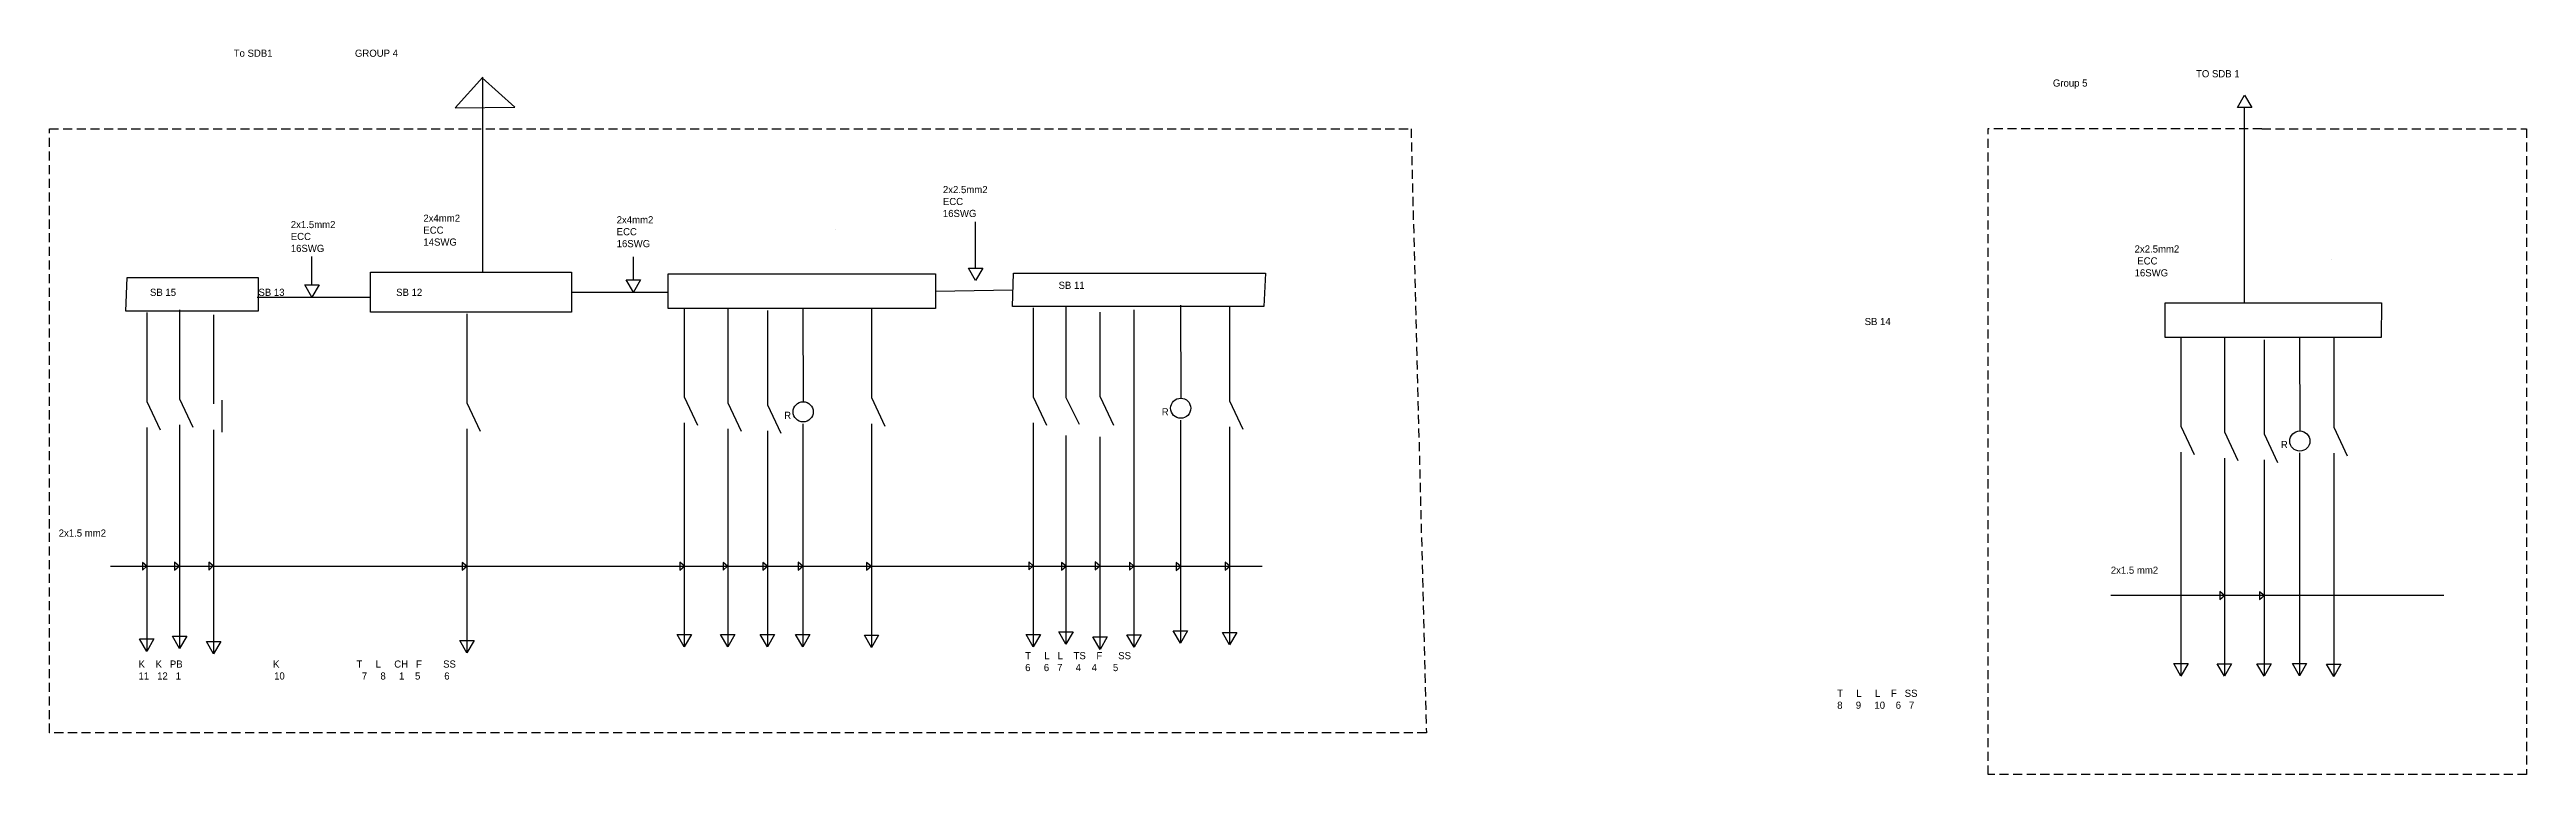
# Model space of a CAD drawing. Header units: inches. Extents: x 382 to 3589, y 252 to 2683.
# Drawn here: x 2282 to 3148, y 2255 to 2509 of the extents above; entities that cross this region are included whole.
import ezdxf

# ---------------------------------------------------------------- set-up
doc = ezdxf.new("R2010")
doc.units = ezdxf.units.IN
doc.linetypes.add('HIDDEN2', pattern=[4.7625, 3.175, -1.5875])

msp = doc.modelspace()

# ---------------------------------------------------------------- linework, layer by layer
for p, q in [((2433.75, 2498.98), (2424.07, 2488.18)), ((2444.92, 2488.49), (2433.51, 2498.71)), ((2433.75, 2430.73), (2433.75, 2498.98)), ((3046.83, 2488.32), (3049.33, 2492.65)), ((3049.33, 2492.65), (3051.83, 2488.32)), ((2424.07, 2488.18), (2444.92, 2488.49)), ((3051.83, 2488.32), (3046.83, 2488.32)), ((3049.33, 2420.06), (3049.33, 2488.32)), ((2556.86, 2445.52), (2556.86, 2445.52)), ((2605.95, 2432.21), (2605.95, 2448.35)), ((2374.09, 2426.38), (2374.09, 2436.21)), ((2486.41, 2428.09), (2486.41, 2436.16)), ((2603.45, 2432.21), (2608.45, 2432.21)), ((2605.95, 2427.88), (2603.45, 2432.21)), ((2608.45, 2432.21), (2605.95, 2427.88)), ((3079.81, 2435.3), (3079.81, 2435.3)), ((2371.59, 2426.38), (2376.59, 2426.38)), ((2374.09, 2422.05), (2371.59, 2426.38)), ((2376.59, 2426.38), (2374.09, 2422.05)), ((2464.82, 2423.76), (2498.55, 2423.76)), ((2483.91, 2428.09), (2488.91, 2428.09)), ((2486.41, 2423.76), (2483.91, 2428.09)), ((2488.91, 2428.09), (2486.41, 2423.76)), ((2591.95, 2424.09), (2619.02, 2424.6)), ((2316.38, 2416.73), (2316.38, 2385.62)), ((2327.81, 2417.63), (2327.81, 2386.52)), ((2339.69, 2415.82), (2339.69, 2384.72)), ((2354.99, 2422.05), (2394.54, 2422.05)), ((2428.24, 2416.19), (2428.24, 2385.09)), ((2504.19, 2418.32), (2504.19, 2387.21)), ((2519.37, 2418.03), (2519.37, 2385.11)), ((2533.24, 2417.36), (2533.24, 2384.44)), ((2545.59, 2417.98), (2545.71, 2385.48)), ((2569.6, 2418.02), (2569.6, 2386.91)), ((2626.12, 2418.3), (2626.12, 2387.19)), ((2637.51, 2418.59), (2637.51, 2386.99)), ((2649.4, 2416.79), (2649.4, 2387.17)), ((2661.28, 2417.56), (2661.28, 2373.91)), ((2677.51, 2419.22), (2677.63, 2386.72)), ((2694.69, 2418.76), (2694.69, 2385.85)), ((3027.13, 2408.1), (3027.13, 2376.99)), ((3042.32, 2407.81), (3042.32, 2374.9)), ((3056.19, 2407.14), (3056.19, 2374.22)), ((3068.54, 2407.77), (3068.66, 2375.26)), ((3080.51, 2407.66), (3080.51, 2376.56)), ((2316.38, 2385.62), (2321.03, 2375.68)), ((2327.81, 2386.52), (2332.46, 2376.58)), ((2342.59, 2385.98), (2342.59, 2374.8)), ((2428.24, 2385.09), (2432.89, 2375.15)), ((2504.19, 2387.21), (2508.84, 2377.27)), ((2519.37, 2385.11), (2524.02, 2375.17)), ((2533.24, 2384.44), (2537.9, 2374.5)), ((2569.6, 2386.91), (2574.25, 2376.97)), ((2626.12, 2387.19), (2630.77, 2377.25)), ((2637.53, 2386.99), (2642.19, 2377.64)), ((2649.46, 2387.24), (2654.11, 2377.3)), ((2694.69, 2385.85), (2699.34, 2375.9)), ((2316.38, 2376.53), (2316.38, 2328.54)), ((2327.81, 2377.43), (2327.81, 2329.44)), ((2339.69, 2375.62), (2339.69, 2327.63)), ((2428.24, 2375.99), (2428.24, 2328)), ((2504.19, 2378.12), (2504.19, 2330.13)), ((2519.37, 2376.02), (2519.37, 2328.03)), ((2533.24, 2375.34), (2533.24, 2327.35)), ((2545.59, 2377.78), (2545.59, 2329.79)), ((2569.6, 2377.81), (2569.6, 2329.82)), ((2626.12, 2378.1), (2626.12, 2330.11)), ((2637.51, 2373.72), (2637.51, 2300.76)), ((2649.4, 2373.16), (2649.4, 2298.95)), ((2661.28, 2373.91), (2661.28, 2299.73)), ((2677.51, 2379.02), (2677.51, 2331.03)), ((2694.69, 2376.75), (2694.69, 2328.76)), ((3027.13, 2376.99), (3031.79, 2367.05)), ((3042.32, 2374.9), (3046.97, 2364.95)), ((3056.19, 2374.22), (3060.84, 2364.28)), ((3080.51, 2376.56), (3085.17, 2366.62)), ((3027.13, 2367.9), (3027.13, 2319.91)), ((3042.32, 2365.8), (3042.32, 2317.81)), ((3056.19, 2365.13), (3056.19, 2317.14)), ((3068.54, 2367.57), (3068.54, 2319.58)), ((3080.51, 2367.46), (3080.51, 2319.47)), ((2316.43, 2327.98), (2314.85, 2329.32)), ((2314.85, 2329.32), (2314.85, 2326.57)), ((2316.38, 2328.54), (2316.38, 2298.26)), ((2327.7, 2328.01), (2326.11, 2329.35)), ((2326.11, 2329.35), (2326.11, 2326.6)), ((2327.81, 2329.44), (2327.81, 2299.16)), ((2339.59, 2328.06), (2338.01, 2329.39)), ((2338.01, 2329.39), (2338.01, 2326.65)), ((2428.14, 2327.98), (2426.56, 2329.32)), ((2426.56, 2329.32), (2426.56, 2326.57)), ((2504.21, 2328.02), (2502.63, 2329.36)), ((2502.63, 2329.36), (2502.63, 2326.61)), ((2504.19, 2330.13), (2504.19, 2299.84)), ((2519.33, 2327.97), (2517.75, 2329.31)), ((2517.75, 2329.31), (2517.75, 2326.56)), ((2533.24, 2327.96), (2531.66, 2329.29)), ((2531.66, 2329.29), (2531.66, 2326.55)), ((2545.57, 2328.04), (2543.99, 2329.38)), ((2543.99, 2329.38), (2543.99, 2326.64)), ((2545.59, 2329.79), (2545.59, 2299.84)), ((2569.43, 2327.96), (2567.85, 2329.29)), ((2567.85, 2329.29), (2567.85, 2326.55)), ((2569.6, 2329.82), (2569.6, 2299.54)), ((2626.13, 2328.14), (2624.55, 2329.48)), ((2624.55, 2329.48), (2624.55, 2326.73)), ((2624.55, 2326.73), (2626.13, 2328.14)), ((2626.12, 2330.11), (2626.12, 2299.83)), ((2637.55, 2327.95), (2635.97, 2329.29)), ((2635.97, 2329.29), (2635.97, 2326.55)), ((2649.37, 2328.17), (2647.79, 2329.51)), ((2647.79, 2329.51), (2647.79, 2326.77)), ((2647.79, 2326.77), (2649.37, 2328.17)), ((2661.26, 2328.04), (2659.68, 2329.38)), ((2659.68, 2329.38), (2659.68, 2326.63)), ((2677.65, 2327.92), (2676.07, 2329.26)), ((2676.07, 2329.26), (2676.07, 2326.52)), ((2677.51, 2331.03), (2677.51, 2301.08)), ((2694.75, 2328.05), (2693.17, 2329.39)), ((2693.17, 2329.39), (2693.17, 2326.64)), ((2694.69, 2328.76), (2694.69, 2300.58)), ((2303.68, 2328.03), (2585.73, 2328.03)), ((2314.85, 2326.57), (2316.43, 2327.98)), ((2326.11, 2326.6), (2327.7, 2328.01)), ((2338.01, 2326.65), (2339.59, 2328.06)), ((2339.69, 2327.63), (2339.69, 2297.35)), ((2426.56, 2326.57), (2428.14, 2327.98)), ((2428.24, 2328), (2428.24, 2297.72)), ((2502.63, 2326.61), (2504.21, 2328.02)), ((2517.75, 2326.56), (2519.33, 2327.97)), ((2519.37, 2328.03), (2519.37, 2299.84)), ((2531.66, 2326.55), (2533.24, 2327.96)), ((2533.24, 2327.35), (2533.24, 2299.84)), ((2543.99, 2326.64), (2545.57, 2328.04)), ((2567.85, 2326.55), (2569.43, 2327.96)), ((2585.73, 2328.03), (2596.08, 2328.03)), ((2596.08, 2328.03), (2673.92, 2328.03)), ((2635.97, 2326.55), (2637.55, 2327.95)), ((2659.68, 2326.63), (2661.26, 2328.04)), ((2673.92, 2328.03), (2706.05, 2328.03)), ((2676.07, 2326.52), (2677.65, 2327.92)), ((2693.17, 2326.64), (2694.75, 2328.05)), ((3027.13, 2319.91), (3027.13, 2289.63)), ((3068.54, 2319.58), (3068.54, 2289.63)), ((3080.51, 2319.47), (3080.51, 2292.8)), ((3002.61, 2317.81), (3108.67, 2317.81)), ((3042.28, 2317.75), (3040.7, 2319.09)), ((3040.7, 2319.09), (3040.7, 2316.34)), ((3040.7, 2316.34), (3042.28, 2317.75)), ((3042.32, 2317.81), (3042.32, 2289.63)), ((3056.19, 2317.74), (3054.61, 2319.08)), ((3054.61, 2319.08), (3054.61, 2316.33)), ((3054.61, 2316.33), (3056.19, 2317.74)), ((3056.19, 2317.14), (3056.19, 2289.63)), ((3108.67, 2317.81), (3119.02, 2317.81)), ((2313.87, 2302.55), (2318.87, 2302.55)), ((2316.37, 2298.22), (2313.87, 2302.55)), ((2318.87, 2302.55), (2316.37, 2298.22)), ((2325.31, 2303.49), (2330.31, 2303.49)), ((2327.81, 2299.16), (2325.31, 2303.49)), ((2330.31, 2303.49), (2327.81, 2299.16)), ((2501.67, 2304.14), (2506.67, 2304.14)), ((2504.17, 2299.81), (2501.67, 2304.14)), ((2506.67, 2304.14), (2504.17, 2299.81)), ((2516.88, 2304.09), (2521.88, 2304.09)), ((2519.38, 2299.75), (2516.88, 2304.09)), ((2521.88, 2304.09), (2519.38, 2299.75)), ((2530.74, 2304.09), (2535.74, 2304.09)), ((2533.24, 2299.75), (2530.74, 2304.09)), ((2535.74, 2304.09), (2533.24, 2299.75)), ((2543.09, 2304.15), (2548.09, 2304.15)), ((2545.59, 2299.82), (2543.09, 2304.15)), ((2548.09, 2304.15), (2545.59, 2299.82)), ((2567.09, 2303.84), (2572.09, 2303.84)), ((2569.59, 2299.51), (2567.09, 2303.84)), ((2572.09, 2303.84), (2569.59, 2299.51)), ((2623.6, 2304.12), (2628.6, 2304.12)), ((2626.1, 2299.79), (2623.6, 2304.12)), ((2628.6, 2304.12), (2626.1, 2299.79)), ((2635.04, 2305.05), (2640.04, 2305.05)), ((2637.54, 2300.72), (2635.04, 2305.05)), ((2640.04, 2305.05), (2637.54, 2300.72)), ((2646.93, 2303.25), (2651.93, 2303.25)), ((2649.43, 2298.92), (2646.93, 2303.25)), ((2651.93, 2303.25), (2649.43, 2298.92)), ((2658.81, 2304.02), (2663.81, 2304.02)), ((2661.31, 2299.69), (2658.81, 2304.02)), ((2663.81, 2304.02), (2661.31, 2299.69)), ((2675.02, 2305.39), (2680.02, 2305.39)), ((2677.52, 2301.06), (2675.02, 2305.39)), ((2680.02, 2305.39), (2677.52, 2301.06)), ((2692.2, 2304.82), (2697.2, 2304.82)), ((2694.7, 2300.49), (2692.2, 2304.82)), ((2697.2, 2304.82), (2694.7, 2300.49)), ((2337.19, 2301.68), (2342.19, 2301.68)), ((2339.69, 2297.35), (2337.19, 2301.68)), ((2342.19, 2301.68), (2339.69, 2297.35)), ((2425.74, 2302.05), (2430.74, 2302.05)), ((2428.24, 2297.72), (2425.74, 2302.05)), ((2430.74, 2302.05), (2428.24, 2297.72)), ((3024.62, 2293.92), (3029.62, 2293.92)), ((3027.12, 2289.59), (3024.62, 2293.92)), ((3029.62, 2293.92), (3027.12, 2289.59)), ((3039.82, 2293.87), (3044.82, 2293.87)), ((3042.32, 2289.54), (3039.82, 2293.87)), ((3044.82, 2293.87), (3042.32, 2289.54)), ((3053.69, 2293.87), (3058.69, 2293.87)), ((3056.19, 2289.54), (3053.69, 2293.87)), ((3058.69, 2293.87), (3056.19, 2289.54)), ((3066.04, 2293.93), (3071.04, 2293.93)), ((3068.54, 2289.6), (3066.04, 2293.93)), ((3071.04, 2293.93), (3068.54, 2289.6)), ((3078.02, 2293.77), (3083.02, 2293.77)), ((3080.52, 2289.44), (3078.02, 2293.77)), ((3083.02, 2293.77), (3080.52, 2289.44)), ((3080.51, 2292.8), (3080.51, 2289.47))]:
    msp.add_line(p, q)
at = {"linetype": 'HIDDEN2'}
for p, q in [((2959.71, 2255.17), (2959.71, 2481.03)), ((3055.39, 2480.86), (2959.71, 2480.86)), ((3055.39, 2480.86), (3147.84, 2480.86)), ((3147.84, 2480.86), (3147.84, 2255.17)), ((3147.84, 2255.17), (2959.71, 2255.17))]:
    msp.add_line(p, q, dxfattribs=at)
msp.add_lwpolyline([(2282.39, 2480.86), (2758.1, 2480.86), (2763.48, 2269.77), (2282.39, 2269.77)], close=True, dxfattribs=at)
for points in [[(2309.48, 2428.87), (2355.25, 2428.87), (2355.25, 2417.2), (2309.08, 2417.2)], [(2394.54, 2430.73), (2464.82, 2430.73), (2464.82, 2416.79), (2394.54, 2416.79)], [(2498.55, 2430.14), (2591.95, 2430.14), (2591.95, 2418.03), (2498.55, 2418.03)], [(2619.22, 2430.44), (2707.22, 2430.44), (2706.65, 2418.77), (2618.82, 2418.77)], [(3021.63, 2420.06), (3097.21, 2420.06), (3097.07, 2407.95), (3021.63, 2407.95)]]:
    msp.add_lwpolyline(points, close=True)
for centre in [(2545.71, 2381.96), (2677.63, 2383.2), (3068.66, 2371.74)]:
    msp.add_circle(centre, 3.52)

# ---------------------------------------------------------------- texts
at = {"char_height": 2.5, "attachment_point": 1}
for s, insert, width in [('\\P \\P                                                 To SDB1                               GROUP 4', (2301.23, 2516.91), 155.7154), ('TO SDB 1', (3032.39, 2501.4), 80.3145), ('Group 5', (2982.38, 2498.15), 34.7995), (' 2x2.5mm2\\P ECC\\P 16SWG', (2593.61, 2460.9), 24.0235), ('\\P\\P2x4mm2\\PECC\\P14SWG', (2413.01, 2459.22), 29.9125), (' 2x4mm2\\P ECC\\P 16SWG', (2479.62, 2450.34), 27.9915), ('\\P\\P\\P\\pt2.5,5; 2x1.5mm2\\P\\ptz; ECC\\P 16SWG', (2365.75, 2461.18), 31.2778), ('         2x2.5mm2\\P          ECC\\P         16SWG', (3002.57, 2440.13), 49.2917), ('\\P\\P\\P\\P\\P         SB 15                               SB 13                                          SB 12', (2309.13, 2445.82), 248.8227), ('        SB 11', (2627.52, 2427.43), 31.9588), ('\\P\\P\\P\\P\\P                                                                                           SB 14', (2832.08, 2435.61), 248.8227), ('\\P   R', (2536.29, 2386.14), 18.2776), ('\\P   R', (2668.22, 2387.38), 18.2776), ('\\P   R', (3059.24, 2375.92), 18.2776), ('2x1.5 mm2 ^I', (2285.59, 2340.82), 22.9248), ('2x1.5 mm2 ^I', (3002.61, 2327.84), 22.9248), ('\\P                                                                                       \\P                                                                                    \\P K    K   PB                                  K                             T     L     CH   F        SS \\P 11   12   1                                   10                             7     8     1    5         6                         \\P                                           ', (2312.55, 2307.53), 287.711), ('T     L   L    TS    F      SS     \\P6     6   7     4    4      5', (2623.29, 2297.97), 76.5707), ('\\P                                                                                       \\P                                                                                    \\P                                                                             T     L     L    F   SS\\P                                                                             8     9     10    6   7  \\P                                           ', (2835.49, 2297.31), 287.711)]:
    msp.add_mtext(s, dxfattribs=dict(at, insert=insert, width=width))

doc.saveas('drawing.dxf')
